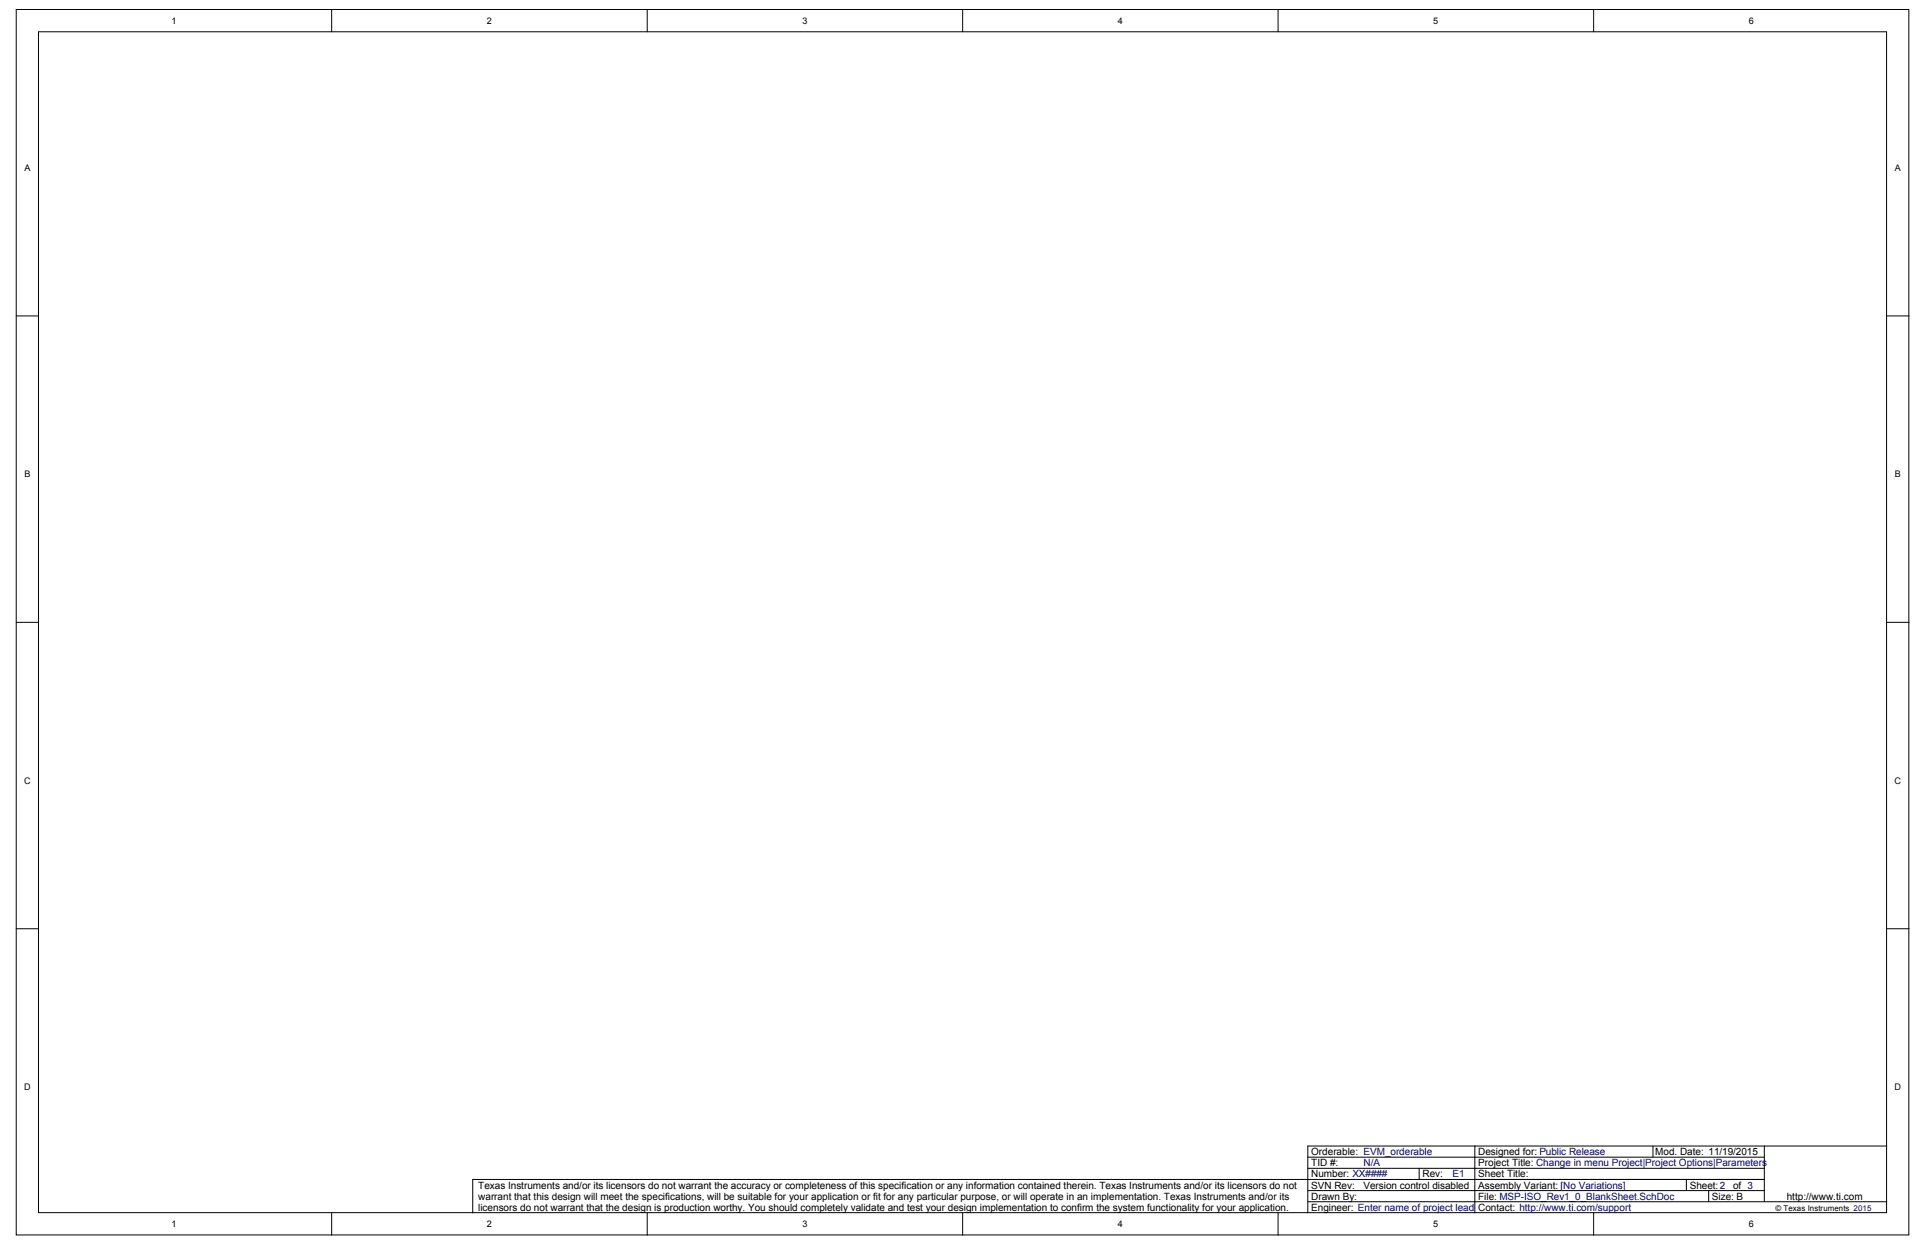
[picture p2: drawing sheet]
<svg xmlns="http://www.w3.org/2000/svg" width="432mm" height="279mm" viewBox="0 0 432 279" stroke-linecap="round" stroke-linejoin="round" font-family="sans-serif">
<defs><g id="words">
<g font-size="2.2">
<text x="293.8" y="263.7">Number: XX####</text>
<text x="293.8" y="261.2">TID #:</text>
<text x="293.8" y="258.7">Orderable: EVM_orderable</text>
<text x="318.8" y="263.7">Rev:</text>
<text x="331.2" y="263.7">Sheet Title:</text>
<text x="331.2" y="261.2">Project Title: Change in menu Project|Project Options|Parameters</text>
<text x="331.2" y="258.7">Designed for: Public Release</text>
<text x="370.9" y="258.7">Mod. Date: 11/19/2015</text>
<text x="107.2" y="266.2">Texas Instruments and/or its licensors do not warrant the accuracy or completeness of this specification or any information contained therein. Texas Instruments and/or its licensors do not</text>
<text x="107.2" y="268.7">warrant that this design will meet the specifications, will be suitable for your application or fit for any particular purpose, or will operate in an implementation. Texas Instruments and/or its</text>
<text x="293.8" y="268.7">Drawn By:</text>
<text x="293.8" y="266.2">SVN Rev:</text>
<text x="305.5" y="266.2">Version control disabled</text>
<text x="331.2" y="268.7">File: MSP-ISO_Rev1_0_BlankSheet.SchDoc</text>
<text x="331.2" y="266.2">Assembly Variant: [No Variations]</text>
<text x="378.6" y="266.2">Sheet:2</text>
<text x="383.6" y="268.7">Size: B</text>
<text x="388.4" y="266.2">of 3</text>
<text x="400.4" y="268.7">http://www.ti.com</text>
<text x="107.2" y="271.2">licensors do not warrant that the design is production worthy. You should completely validate and test your design implementation to confirm the system functionality for your application.</text>
<text x="293.8" y="271.2">Engineer: Enter name of project lead</text>
<text x="331.2" y="271.2">Contact: http://www.ti.com/support</text>
</g>
<g font-size="2.2" fill="#000080">
<text x="305.5" y="261.2">N/A</text>
<text x="325.5" y="263.7">E1</text>
</g>
<g font-size="2">
<text x="38.4" y="5.3">1</text>
<text x="109.1" y="5.3">2</text>
<text x="179.8" y="5.3">3</text>
<text x="250.5" y="5.3">4</text>
<text x="321.2" y="5.3">5</text>
<text x="391.9" y="5.3">6</text>
<text x="5.5" y="38.3">A</text>
<text x="424.6" y="38.3">A</text>
<text x="5.5" y="106.9">B</text>
<text x="424.6" y="106.9">B</text>
<text x="5.4" y="175.5">C</text>
<text x="424.5" y="175.5">C</text>
<text x="5.4" y="244.1">D</text>
<text x="424.5" y="244.1">D</text>
<text x="38.4" y="274.8">1</text>
<text x="109.1" y="274.8">2</text>
<text x="179.8" y="274.8">3</text>
<text x="250.5" y="274.8">4</text>
<text x="321.2" y="274.8">5</text>
<text x="391.9" y="274.8">6</text>
</g>
<text font-size="1.8" x="397.8" y="271.3">© Texas Instruments 2015</text>
</g></defs>
<g fill="#fff" stroke="#000" stroke-width=".22">
<path d="M3.6 2.1h424.1v274.5h-424.1z"/>
<path d="M8.6 7.1h414.1v264.5h-414.1z"/>
</g>
<g fill="none" stroke="#000" stroke-width=".22">
<path d="M74.3 2.1v5M145 2.1v5M215.7 2.1v5M286.4 2.1v5M357.1 2.1v5M3.6 70.8h5M422.8 70.8h5M3.6 139.4h5M422.8 139.4h5M3.6 208h5M422.8 208h5M293.1 259.2h102.2"/>
<path d="M330.5 256.7h-37.4v14.9M370.4 256.7v2.5M395.3 256.7v12.4M422.8 256.7h-92.3v14.9M74.3 271.6v5M145 271.6v5M215.7 271.6v5M286.4 271.6v5M293.1 269.1h129.7M293.1 266.6h102.2M293.1 261.6h102.2M318 261.6v2.5"/>
<path d="M357.1 271.6v5M377.9 264.1v2.5M382.9 266.6v2.5M395.3 264.1h-289.4v7.5"/>
</g>
<use href="#words"/>
</svg>
